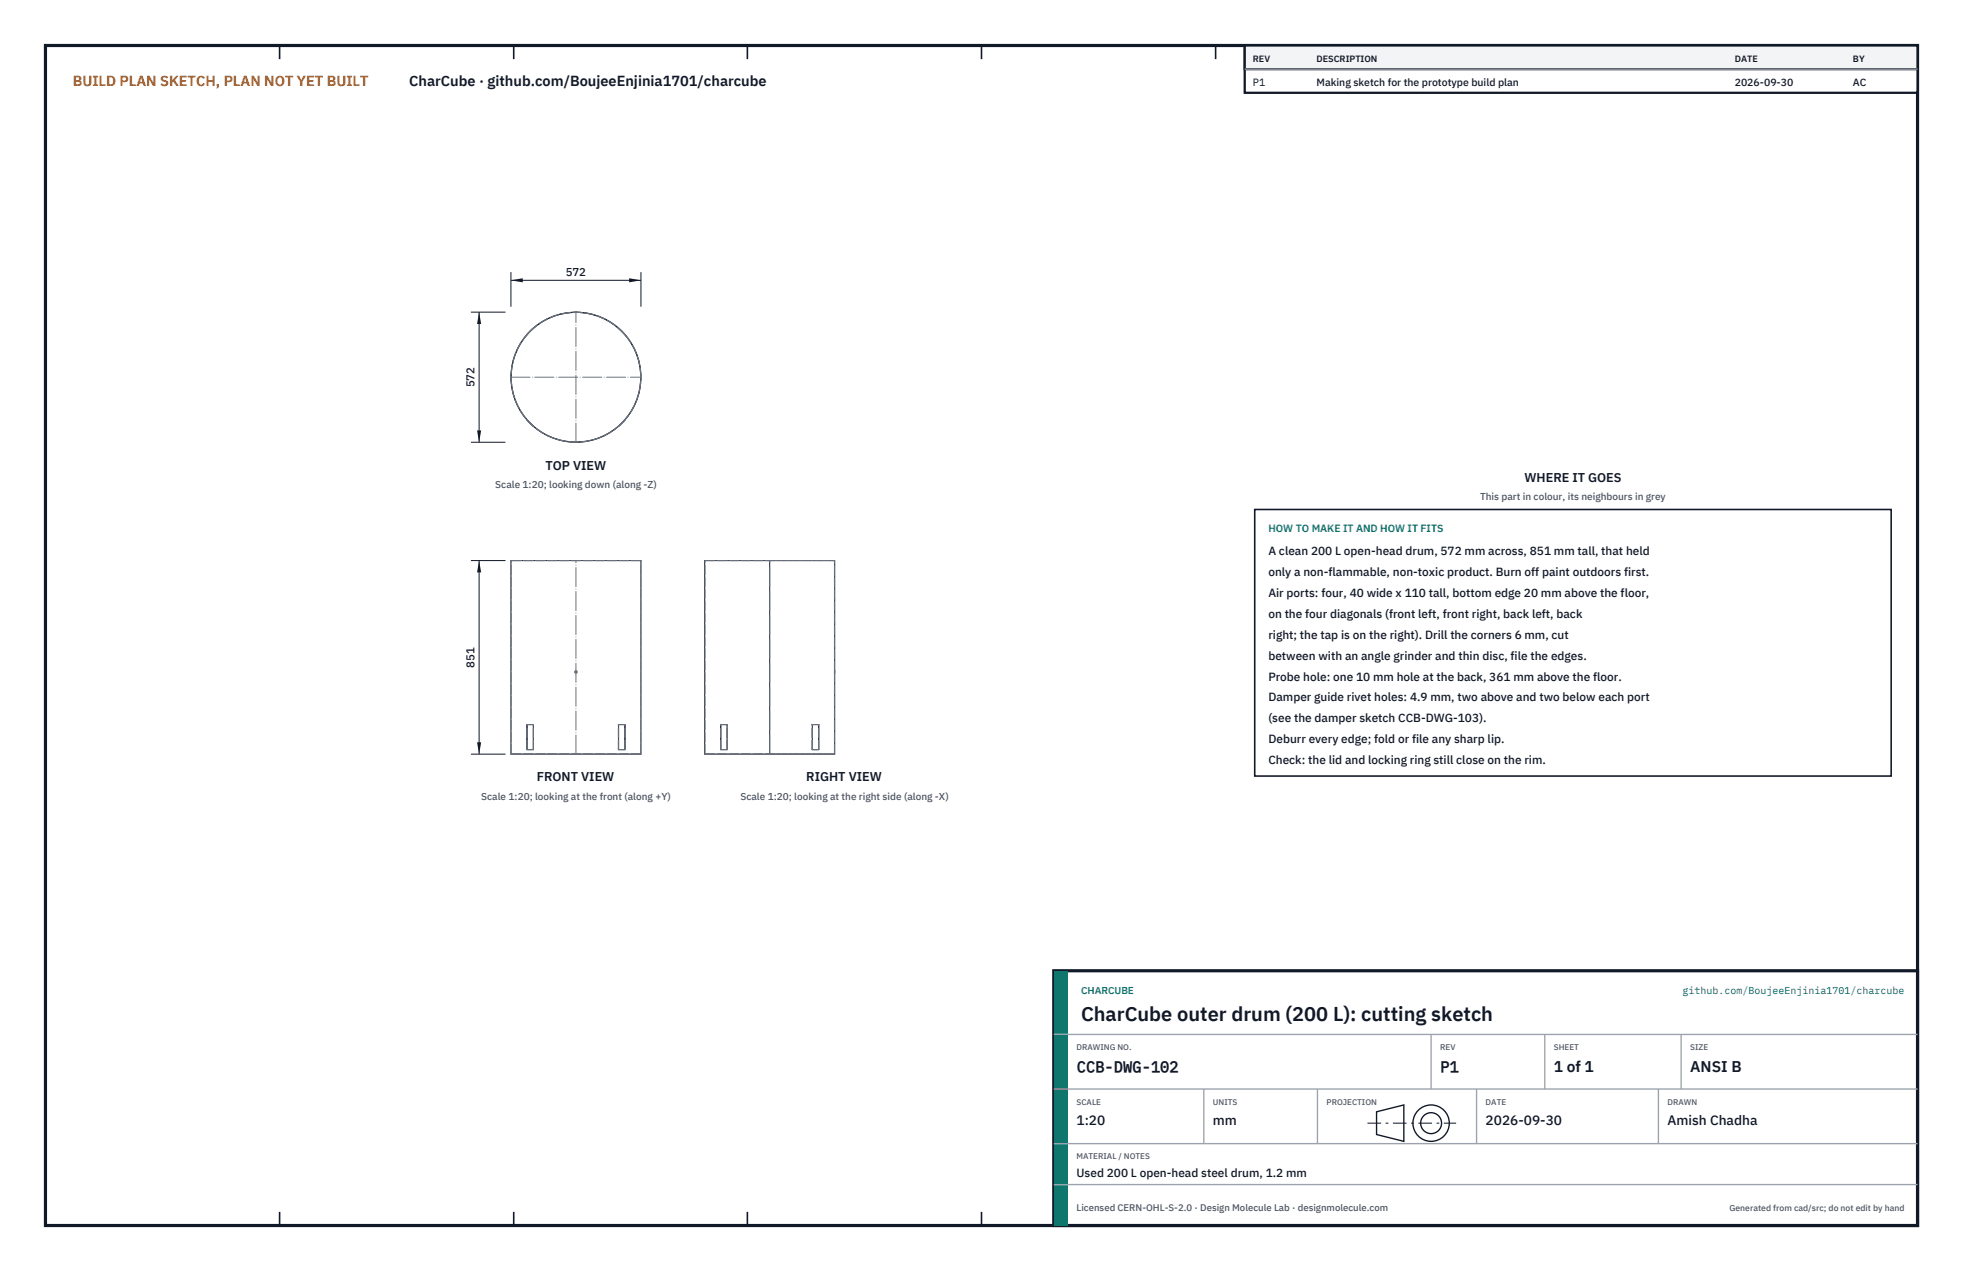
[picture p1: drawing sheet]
<svg xmlns="http://www.w3.org/2000/svg" width="432mm" height="279mm" viewBox="0 0 432 279" stroke-linecap="round" stroke-linejoin="round" font-family="sans-serif">
<defs><g id="words">
<text font-size="4.4" fill="#111827" x="237.8" y="224.4">CharCube outer drum (200 L): cutting sketch</text>
<g font-size="3.4" fill="#111827">
<text x="236.8" y="235.6">CCB-DWG-102</text>
<text x="316.8" y="235.6">P1</text>
<text x="341.8" y="235.6">1 of 1</text>
<text x="371.8" y="235.6">ANSI B</text>
</g>
<text font-size="3.2" fill="#b45309" x="16" y="19">BUILD PLAN SKETCH, PLAN NOT YET BUILT</text>
<text font-size="3.2" fill="#111827" x="90" y="19">CharCube · github.com/BoujeeEnjinia1701/charcube</text>
<g font-size="3" fill="#111827">
<text x="236.8" y="247.2">1:20</text>
<text x="266.8" y="247.2">mm</text>
<text x="326.8" y="247.2">2026-09-30</text>
<text x="366.8" y="247.2">Amish Chadha</text>
</g>
<g font-size="2.8" fill="#111827">
<text x="120" y="103.2">TOP VIEW</text>
<text x="335.3" y="106">WHERE IT GOES</text>
<text x="118.1" y="171.8">FRONT VIEW</text>
<text x="177.4" y="171.8">RIGHT VIEW</text>
</g>
<g font-size="2.6" fill="#111827">
<text x="279" y="122">A clean 200 L open-head drum, 572 mm across, 851 mm tall, that held</text>
<text x="279" y="126.6">only a non-flammable, non-toxic product. Burn off paint outdoors first.</text>
<text x="279" y="131.2">Air ports: four, 40 wide x 110 tall, bottom edge 20 mm above the floor,</text>
<text x="279" y="135.8">on the four diagonals (front left, front right, back left, back</text>
<text x="279" y="140.4">right; the tap is on the right). Drill the corners 6 mm, cut</text>
<text x="279" y="145">between with an angle grinder and thin disc, file the edges.</text>
<text x="279" y="149.6">Probe hole: one 10 mm hole at the back, 361 mm above the floor.</text>
<text x="279" y="154.2">Damper guide rivet holes: 4.9 mm, two above and two below each port</text>
<text x="279" y="158.8">(see the damper sketch CCB-DWG-103).</text>
<text x="279" y="163.4">Deburr every edge; fold or file any sharp lip.</text>
<text x="279" y="168">Check: the lid and locking ring still close on the rim.</text>
<text x="236.8" y="258.8">Used 200 L open-head steel drum, 1.2 mm</text>
</g>
<g font-size="2.5" fill="#111827">
<text x="124.4" y="60.6">572</text>
<text x="104.4" y="85.2" transform="rotate(-90 104.4 85.2)">572</text>
<text x="104.4" y="146.8" transform="rotate(-90 104.4 146.8)">851</text>
</g>
<g font-size="2.3" fill="#111827">
<text x="275.6" y="18.8">P1</text>
<text x="289.6" y="18.8">Making sketch for the prototype build plan</text>
<text x="381.6" y="18.8">2026-09-30</text>
<text x="407.6" y="18.8">AC</text>
</g>
<text font-size="2.3" fill="#0f766e" x="279" y="117">HOW TO MAKE IT AND HOW IT FITS</text>
<g font-size="2.2" fill="#4b5563">
<text x="108.9" y="107.2">Scale 1:20; looking down (along -Z)</text>
<text x="325.6" y="110">This part in colour, its neighbours in grey</text>
<text x="105.9" y="175.8">Scale 1:20; looking at the front (along +Y)</text>
<text x="162.9" y="175.8">Scale 1:20; looking at the right side (along -X)</text>
</g>
<g font-size="2.2" fill="#0f766e">
<text x="237.8" y="218.4">CHARCUBE</text>
<text x="370.1" y="218.4">github.com/BoujeeEnjinia1701/charcube</text>
</g>
<text font-size="2.1" fill="#4b5563" x="236.8" y="266.2">Licensed CERN-OHL-S-2.0 · Design Molecule Lab · designmolecule.com</text>
<g font-size="2" fill="#111827">
<text x="275.6" y="13.6">REV</text>
<text x="289.6" y="13.6">DESCRIPTION</text>
<text x="381.6" y="13.6">DATE</text>
<text x="407.6" y="13.6">BY</text>
</g>
<text font-size="1.9" fill="#4b5563" x="380.4" y="266.2">Generated from cad/src; do not edit by hand</text>
<g font-size="1.8" fill="#4b5563">
<text x="236.8" y="230.8">DRAWING NO.</text>
<text x="316.8" y="230.8">REV</text>
<text x="341.8" y="230.8">SHEET</text>
<text x="371.8" y="230.8">SIZE</text>
<text x="236.8" y="242.8">SCALE</text>
<text x="266.8" y="242.8">UNITS</text>
<text x="291.8" y="242.8">PROJECTION</text>
<text x="326.8" y="242.8">DATE</text>
<text x="366.8" y="242.8">DRAWN</text>
<text x="236.8" y="254.8">MATERIAL / NOTES</text>
</g>
</g></defs>
<path d="M10 10h411.8v259.4h-411.8z" fill="none" stroke="#111827" stroke-width=".7" stroke-linecap="butt"/>
<g fill="none" stroke="#111827" stroke-width=".35">
<path d="M61.5 10v3M113 10v3M164.4 10v3M215.9 10v3M267.4 10v3M318.9 10v3M370.3 10v3M61.5 266.4v3M113 266.4v3M164.4 266.4v3M215.9 266.4v3M267.4 266.4v3"/>
<path d="M318.9 266.4v3M370.3 266.4v3"/>
</g>
<g fill="none" stroke="#111727" stroke-width=".22">
<path d="M126.7 68.7h-.3M126.8 68.7h.1M126.9 68.7h.1M112.4 123.2h28.6v42.6h-28.6zM155 123.2h28.6v42.6h-28.6zM169.3 123.2v42.6M115.9 159.3h1.4v5.5h-1.4zM115.9 159.3v5.5M136.1 159.3h1.4v5.5h-1.4zM137.4 159.3v5.5M158.5 159.3h1.4v5.5h-1.4zM178.7 159.3h1.4v5.5h-1.4z"/>
<path d="M180.1 159.3v5.5"/>
<circle cx="126.7" cy="82.9" r="14.3"/>
<circle cx="126.7" cy="82.9" r="14.2"/>
</g>
<g fill="none" stroke="#6a7180" stroke-width=".22" stroke-dasharray="2.1 .5">
<path d="M115.9 73.6v-.1M117.3 72.1l-1.4 1.4M117.4 72.2l-.1-.1M117.4 72.2l-1.5 1.4M126.4 68.6h.3M126.4 68.7h.3M126.4 68.7v-.1M126.7 68.6h.2M126.7 68.7h.2M126.8 68.7h-.1M126.8 68.7h.1M126.9 68.7h-.1"/>
<path d="M126.9 68.6h-.5M126.9 68.7v-.1M136 72.2l.1-.1M137.4 73.6l.1-.1M137.4 73.6l-1.4-1.4M137.5 73.5l-1.4-1.4M115.9 92.3l1.4 1.4M115.9 92.3h.1M115.9 92.3l1.5 1.4M117.4 93.7h-.1M136 93.7h.1M136 93.7l1.4-1.4"/>
<path d="M136.1 93.7l1.4-1.4M137.4 92.3h.1M112.4 123.2h28.5M140.9 123.2h-28.5M141 123.2h-28.6M155.1 123.2h14.2M169.3 123.2h14.3M183.6 123.2h-28.5M183.6 123.2h-28.6M115.9 159.3h.1M115.9 159.3h1.5M117.3 159.3h-1.4"/>
<path d="M117.4 159.3h-.1M117.4 159.3h-1.5M126.7 147.5a.25 .25 0 0 1 .2 .3 .25 .25 0 0 1-.4 .1 .25 .25 0 0 1 .1-.4h.1M136 159.3h.1M136 159.3h1.4M137.4 159.3h.1M137.4 159.3h-1.4M137.5 159.3h-1.4M158.6 159.3h-.1M158.6 159.3h1.4M159.9 159.3h-1.4M160 159.3h-.1"/>
<path d="M160 159.3h-1.4M178.6 159.3h.1M178.6 159.3h1.5M180.1 159.3h.1M180.1 159.3h-1.5M180.1 159.3h-1.4M183.6 147.5h.1M183.6 147.5v.5M183.6 148v-.5M183.6 148h.1M183.6 147.5v-24.3M112.4 165.7h28.5"/>
<path d="M112.4 165.7v-42.5M115.9 164.8v-5.5M115.9 164.8h.1M115.9 164.8h1.5M117.3 164.8h-1.4M117.3 164.8v-5.5M117.4 164.8h-.1M117.4 164.8h-1.5M117.4 164.8v-5.5M136 164.8h.1M136 164.8v-5.5M136 164.8h1.4"/>
<path d="M136.1 164.8v-5.5M137.4 164.8h.1M137.4 164.8h-1.4M137.4 164.8v-5.5M137.5 164.8h-1.4M137.5 164.8v-5.5M140.9 165.7h-28.5M140.9 165.7v-42.5M141 165.8h-28.6M155.1 165.7h14.2M155.1 165.7v-42.5M158.5 164.8v-5.5"/>
<path d="M158.6 164.8h-.1M158.6 164.8v-5.5M158.6 164.8h1.4M159.9 164.8h-1.4M159.9 164.8v-5.5M160 164.8h-.1M160 164.8h-1.4M160 164.8v-5.5M169.3 165.7h14.3M178.6 164.8h.1M178.6 164.8h1.5M178.6 164.8v-5.5"/>
<path d="M178.7 164.8v-5.5M180.1 164.8h.1M180.1 164.8h-1.5M180.1 164.8v-5.5M180.1 164.8h-1.4M183.6 165.7h-28.5M183.6 165.7v-17.7M183.6 165.8h-28.6"/>
<circle cx="126.7" cy="82.9" r="14.3"/>
<circle cx="126.7" cy="82.9" r="14.2"/>
</g>
<path d="M112.4 82.9h28.6M126.7 97.2v-28.6M126.7 165.8v-42.6M169.3 165.8v-42.6" fill="none" stroke="#6a7180" stroke-width=".22" stroke-dasharray="4.2 .5 0 .5"/>
<path d="M112.4 59.8v7.6M141 59.8v7.6M112.4 61.6h28.6" fill="none" stroke="#111827" stroke-width=".22"/>
<path d="M112.4 61.6l2.6-.4v.9zM138.4 61.2v.9l2.6-.5z" fill="#111827"/>
<path d="M103.6 68.6h7.6M105.4 68.6v28.6M103.6 97.2h7.6" fill="none" stroke="#111827" stroke-width=".22"/>
<path d="M105.4 68.6l-.5 2.6h.9zM104.9 94.6h.9l-.4 2.6z" fill="#111827"/>
<path d="M103.6 123.2h7.6M105.4 123.2v42.6M103.6 165.8h7.6" fill="none" stroke="#111827" stroke-width=".22"/>
<path d="M105.4 123.2l-.5 2.6h.9zM104.9 163.2h.9l-.4 2.6z" fill="#111827"/>
<path d="M276 112h140v58.6h-140z" fill="#fff" stroke="#111827" stroke-width=".35"/>
<path d="M273.8 10h148v10.4h-148z" fill="#fff" stroke="#111827" stroke-width=".5"/>
<path d="M273.8 10h148v5.2h-148z" fill="#f3f4f6" stroke="#111827" stroke-width=".5"/>
<path d="M273.8 15.2h148" fill="none" stroke="#9ca3af" stroke-width=".3"/>
<path d="M231.8 213.4h190v56h-190z" fill="#fff" stroke="#111827" stroke-width=".7" stroke-linecap="butt"/>
<path d="M231.8 213.4h3v56h-3z" fill="#0f766e"/>
<path d="M231.8 227.4h190M231.8 239.4h190M264.8 239.4v12M289.8 239.4v12M314.8 227.4v12M324.8 239.4v12M339.8 227.4v12M364.8 239.4v12M369.8 227.4v12M231.8 251.4h190M231.8 260.4h190" fill="none" stroke="#9ca3af" stroke-width=".3"/>
<g fill="none" stroke="#111827" stroke-width=".3">
<path d="M302.8 244.4l6-1.5v8l-6-1.5z"/>
<circle cx="314.8" cy="246.9" r="4"/>
<circle cx="314.8" cy="246.9" r="2.3"/>
</g>
<path d="M300.8 246.9h19.5" fill="none" stroke="#111827" stroke-width=".22" stroke-dasharray="3 1 .6 1" stroke-linecap="butt"/>
<use href="#words"/>
</svg>
